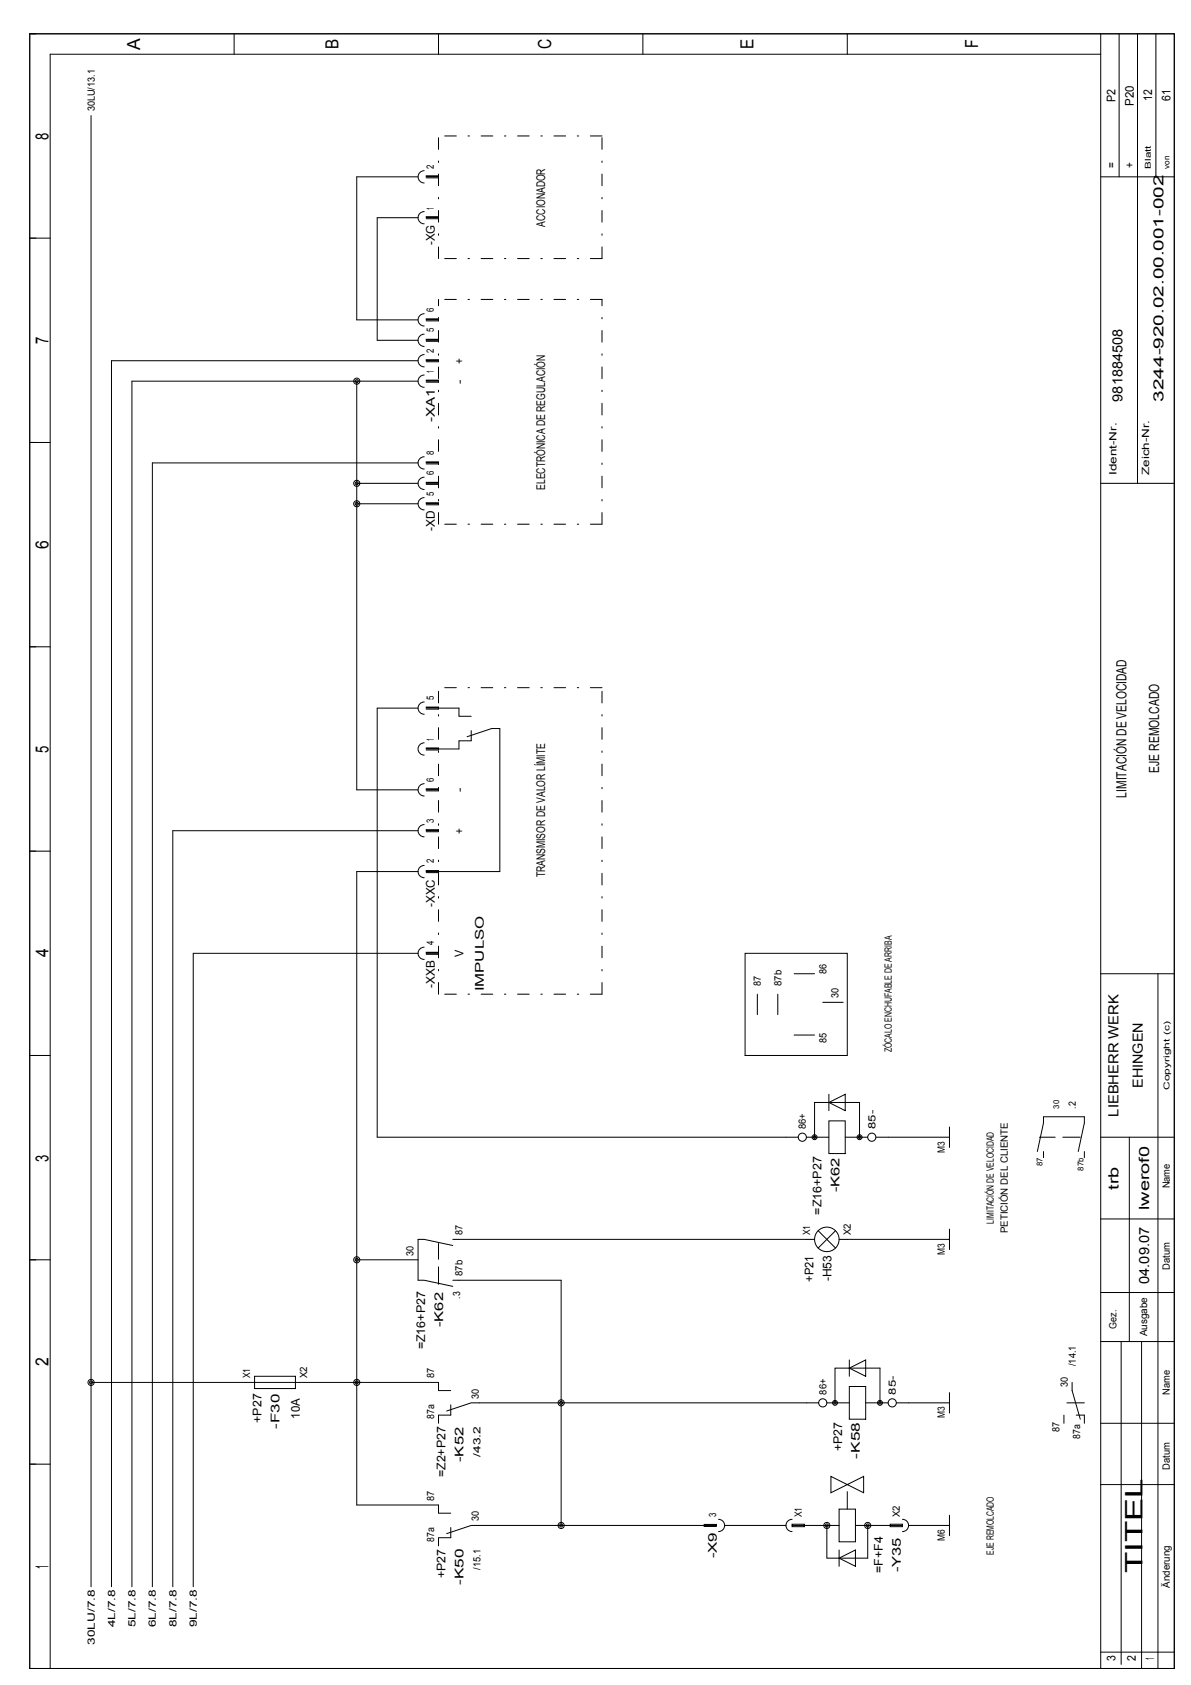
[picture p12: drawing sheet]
<svg xmlns="http://www.w3.org/2000/svg" width="210mm" height="297mm" viewBox="0 0 210 297" stroke-linecap="round" stroke-linejoin="round" font-family="sans-serif">
<defs><g id="words">
<text font-size="4.2" x="201.4" y="277.3" transform="rotate(-90 201.4 277.3)">TITEL</text>
<g font-size="3.2">
<text x="24.7" y="8.7" transform="rotate(-90 24.7 8.7)">A</text>
<text x="59.7" y="8.6" transform="rotate(-90 59.7 8.6)">B</text>
<text x="97.1" y="8.7" transform="rotate(-90 97.1 8.7)">C</text>
<text x="132.8" y="8.6" transform="rotate(-90 132.8 8.6)">E</text>
<text x="172.4" y="8.5" transform="rotate(-90 172.4 8.5)">F</text>
<text x="8.5" y="24.7" transform="rotate(-90 8.5 24.7)">8</text>
<text x="8.5" y="60.7" transform="rotate(-90 8.5 60.7)">7</text>
<text x="8.5" y="96.7" transform="rotate(-90 8.5 96.7)">6</text>
<text x="8.5" y="132.7" transform="rotate(-90 8.5 132.7)">5</text>
<text x="8.5" y="168.8" transform="rotate(-90 8.5 168.8)">4</text>
<text x="8.5" y="204.8" transform="rotate(-90 8.5 204.8)">3</text>
<text x="8.5" y="240.8" transform="rotate(-90 8.5 240.8)">2</text>
<text x="8.5" y="276.5" transform="rotate(-90 8.5 276.5)">1</text>
</g>
<g font-size="2.5">
<text x="197.8" y="70.8" transform="rotate(-90 197.8 70.8)">981884508</text>
<text x="205" y="70.8" transform="rotate(-90 205 70.8)">3244-920.02.00.001-002</text>
<text x="204.3" y="136.2" transform="rotate(-90 204.3 136.2)">EJE REMOLCADO</text>
<text x="198.6" y="140.6" transform="rotate(-90 198.6 140.6)">LIMITACIÓN DE VELOCIDAD</text>
<text x="201.4" y="191.8" transform="rotate(-90 201.4 191.8)">EHINGEN</text>
<text x="197.1" y="196.8" transform="rotate(-90 197.1 196.8)">LIEBHERR WERK</text>
<text x="197.1" y="209.7" transform="rotate(-90 197.1 209.7)">trb</text>
<text x="202.5" y="213.3" transform="rotate(-90 202.5 213.3)">lwerof0</text>
<text x="202.5" y="226.3" transform="rotate(-90 202.5 226.3)">04.09.07</text>
</g>
<g font-size="2.1">
<text x="196.6" y="18" transform="rotate(-90 196.6 18)">P2</text>
<text x="203.1" y="17.8" transform="rotate(-90 203.1 17.8)">12</text>
<text x="206.3" y="17.7" transform="rotate(-90 206.3 17.7)">61</text>
<text x="199.8" y="18.6" transform="rotate(-90 199.8 18.6)">P20</text>
<text x="196.6" y="29.6" transform="rotate(-90 196.6 29.6)">=</text>
<text x="199.8" y="29.6" transform="rotate(-90 199.8 29.6)">+</text>
<text x="96.1" y="39.9" transform="rotate(-90 96.1 39.9)">ACCIONADOR</text>
<text x="76.6" y="43.2" transform="rotate(-90 76.6 43.2)">-XG</text>
<text x="81.7" y="64.1" transform="rotate(-90 81.7 64.1)">+</text>
<text x="81.7" y="67.6" transform="rotate(-90 81.7 67.6)">-</text>
<text x="76.6" y="74.4" transform="rotate(-90 76.6 74.4)">-XA1</text>
<text x="96.1" y="86.4" transform="rotate(-90 96.1 86.4)">ELECTRÓNICA DE REGULACIÓN</text>
<text x="76.6" y="93.7" transform="rotate(-90 76.6 93.7)">-XD</text>
<text x="81.7" y="139.6" transform="rotate(-90 81.7 139.6)">-</text>
<text x="81.7" y="147" transform="rotate(-90 81.7 147)">+</text>
<text x="96.1" y="154.7" transform="rotate(-90 96.1 154.7)">TRANSMISOR DE VALOR LÍMITE</text>
<text x="76.6" y="159.9" transform="rotate(-90 76.6 159.9)">-XXC</text>
<text x="81.7" y="168.7" transform="rotate(-90 81.7 168.7)">V</text>
<text x="76.6" y="174.1" transform="rotate(-90 76.6 174.1)">-XXB</text>
<text x="85.3" y="174.8" transform="rotate(-90 85.3 174.8)">IMPULSO</text>
<text x="144.8" y="214.1" transform="rotate(-90 144.8 214.1)">=Z16+P27</text>
<text x="148" y="210.2" transform="rotate(-90 148 210.2)">-K62</text>
<text x="143.4" y="225.9" transform="rotate(-90 143.4 225.9)">+P21</text>
<text x="146.5" y="225.9" transform="rotate(-90 146.5 225.9)">-H53</text>
<text x="78.1" y="234" transform="rotate(-90 78.1 234)">-K62</text>
<text x="74.9" y="237.9" transform="rotate(-90 74.9 237.9)">=Z16+P27</text>
<text x="46.1" y="250.8" transform="rotate(-90 46.1 250.8)">+P27</text>
<text x="49.3" y="251.9" transform="rotate(-90 49.3 251.9)">-F30</text>
<text x="52.9" y="250.1" transform="rotate(-90 52.9 250.1)">10A</text>
<text x="81.7" y="257.7" transform="rotate(-90 81.7 257.7)">-K52</text>
<text x="148.4" y="255.8" transform="rotate(-90 148.4 255.8)">+P27</text>
<text x="151.6" y="257.1" transform="rotate(-90 151.6 257.1)">-K58</text>
<text x="78.5" y="260.4" transform="rotate(-90 78.5 260.4)">=Z2+P27</text>
<text x="126.3" y="274.7" transform="rotate(-90 126.3 274.7)">-X9</text>
<text x="78.5" y="278.2" transform="rotate(-90 78.5 278.2)">+P27</text>
<text x="81.7" y="279.4" transform="rotate(-90 81.7 279.4)">-K50</text>
<text x="155.6" y="277.3" transform="rotate(-90 155.6 277.3)">=F+F4</text>
<text x="158.8" y="277.2" transform="rotate(-90 158.8 277.2)">-Y35</text>
<text x="196.6" y="292.9" transform="rotate(-90 196.6 292.9)">3</text>
<text x="200.2" y="292.8" transform="rotate(-90 200.2 292.8)">2</text>
<text x="203.4" y="292.6" transform="rotate(-90 203.4 292.6)">1</text>
</g>
<g font-size="1.8">
<text x="16.7" y="19.6" transform="rotate(-90 16.7 19.6)">30LU/13.1</text>
<text x="76.5" y="29.7" transform="rotate(-90 76.5 29.7)">2</text>
<text x="76.5" y="36.9" transform="rotate(-90 76.5 36.9)">1</text>
<text x="76.5" y="58.5" transform="rotate(-90 76.5 58.5)">5</text>
<text x="76.5" y="54.9" transform="rotate(-90 76.5 54.9)">6</text>
<text x="76.5" y="65.8" transform="rotate(-90 76.5 65.8)">1</text>
<text x="76.5" y="62.2" transform="rotate(-90 76.5 62.2)">2</text>
<text x="76.5" y="83.8" transform="rotate(-90 76.5 83.8)">6</text>
<text x="76.5" y="80.2" transform="rotate(-90 76.5 80.2)">8</text>
<text x="196.8" y="83.8" transform="rotate(-90 196.8 83.8)">Ident-Nr.</text>
<text x="202.6" y="83.8" transform="rotate(-90 202.6 83.8)">Zeich-Nr.</text>
<text x="76.5" y="87.4" transform="rotate(-90 76.5 87.4)">5</text>
<text x="76.5" y="123.4" transform="rotate(-90 76.5 123.4)">5</text>
<text x="76.5" y="130.6" transform="rotate(-90 76.5 130.6)">1</text>
<text x="76.5" y="137.8" transform="rotate(-90 76.5 137.8)">6</text>
<text x="76.5" y="145" transform="rotate(-90 76.5 145)">3</text>
<text x="76.5" y="152.2" transform="rotate(-90 76.5 152.2)">2</text>
<text x="76.5" y="166.6" transform="rotate(-90 76.5 166.6)">4</text>
<text x="134.1" y="173.8" transform="rotate(-90 134.1 173.8)">87</text>
<text x="137.7" y="173.8" transform="rotate(-90 137.7 173.8)">87b</text>
<text x="145.6" y="171.7" transform="rotate(-90 145.6 171.7)">86</text>
<text x="147.8" y="176" transform="rotate(-90 147.8 176)">30</text>
<text x="145.6" y="183.9" transform="rotate(-90 145.6 183.9)">85</text>
<text x="157.2" y="185.5" transform="rotate(-90 157.2 185.5)">ZÓCALO ENCHUFABLE DE ARRIBA</text>
<text x="189.6" y="195.4" transform="rotate(-90 189.6 195.4)">.2</text>
<text x="142" y="199" transform="rotate(-90 142 199)">86+</text>
<text x="154.3" y="199" transform="rotate(-90 154.3 199)">85-</text>
<text x="166.5" y="203.2" transform="rotate(-90 166.5 203.2)">M3</text>
<text x="206.2" y="209.5" transform="rotate(-90 206.2 209.5)">Name</text>
<text x="175.2" y="215.7" transform="rotate(-90 175.2 215.7)">LIMITACIÓN DE VELOCIDAD</text>
<text x="72.9" y="221.4" transform="rotate(-90 72.9 221.4)">30</text>
<text x="81.5" y="217.8" transform="rotate(-90 81.5 217.8)">87</text>
<text x="142.8" y="217.8" transform="rotate(-90 142.8 217.8)">X1</text>
<text x="150" y="217.8" transform="rotate(-90 150 217.8)">X2</text>
<text x="166.5" y="221.2" transform="rotate(-90 166.5 221.2)">M3</text>
<text x="177.6" y="217.4" transform="rotate(-90 177.6 217.4)">PETICIÓN DEL CLIENTE</text>
<text x="81.5" y="225" transform="rotate(-90 81.5 225)">87b</text>
<text x="206.2" y="223.8" transform="rotate(-90 206.2 223.8)">Datum</text>
<text x="81.1" y="229" transform="rotate(-90 81.1 229)">.3</text>
<text x="196.8" y="234.2" transform="rotate(-90 196.8 234.2)">Gez.</text>
<text x="202.2" y="235.6" transform="rotate(-90 202.2 235.6)">Ausgabe</text>
<text x="44.1" y="243" transform="rotate(-90 44.1 243)">X1</text>
<text x="54.1" y="243" transform="rotate(-90 54.1 243)">X2</text>
<text x="76.5" y="243" transform="rotate(-90 76.5 243)">87</text>
<text x="145.6" y="245.9" transform="rotate(-90 145.6 245.9)">86+</text>
<text x="157.9" y="245.9" transform="rotate(-90 157.9 245.9)">85-</text>
<text x="188.2" y="244.6" transform="rotate(-90 188.2 244.6)">30</text>
<text x="189.6" y="240.8" transform="rotate(-90 189.6 240.8)">/14.1</text>
<text x="206.2" y="245.9" transform="rotate(-90 206.2 245.9)">Name</text>
<text x="76.5" y="250.2" transform="rotate(-90 76.5 250.2)">87a</text>
<text x="84.4" y="246.6" transform="rotate(-90 84.4 246.6)">30</text>
<text x="166.5" y="250" transform="rotate(-90 166.5 250)">M3</text>
<text x="84.7" y="256.8" transform="rotate(-90 84.7 256.8)">/43.2</text>
<text x="186.8" y="252.5" transform="rotate(-90 186.8 252.5)">87</text>
<text x="190.4" y="253.7" transform="rotate(-90 190.4 253.7)">87a</text>
<text x="206.2" y="259.1" transform="rotate(-90 206.2 259.1)">Datum</text>
<text x="76.5" y="264.6" transform="rotate(-90 76.5 264.6)">87</text>
<text x="84.4" y="268.2" transform="rotate(-90 84.4 268.2)">30</text>
<text x="126.2" y="267.5" transform="rotate(-90 126.2 267.5)">3</text>
<text x="141.3" y="267.5" transform="rotate(-90 141.3 267.5)">X1</text>
<text x="158.6" y="267.5" transform="rotate(-90 158.6 267.5)">X2</text>
<text x="76.5" y="271.8" transform="rotate(-90 76.5 271.8)">87a</text>
<text x="166.5" y="271.6" transform="rotate(-90 166.5 271.6)">M6</text>
<text x="175.2" y="274.1" transform="rotate(-90 175.2 274.1)">EJE REMOLCADO</text>
<text x="84.7" y="276.7" transform="rotate(-90 84.7 276.7)">/15.1</text>
<text x="206.2" y="279.9" transform="rotate(-90 206.2 279.9)">Änderung</text>
<text x="20.3" y="286.9" transform="rotate(-90 20.3 286.9)">4L/7.8</text>
<text x="23.9" y="286.9" transform="rotate(-90 23.9 286.9)">5L/7.8</text>
<text x="27.5" y="286.9" transform="rotate(-90 27.5 286.9)">6L/7.8</text>
<text x="31.1" y="286.9" transform="rotate(-90 31.1 286.9)">8L/7.8</text>
<text x="34.7" y="286.9" transform="rotate(-90 34.7 286.9)">9L/7.8</text>
<text x="16.7" y="290" transform="rotate(-90 16.7 290)">30LU/7.8</text>
</g>
<g font-size="1.4">
<text x="202.9" y="29.7" transform="rotate(-90 202.9 29.7)">Blatt</text>
<text x="206.1" y="29.7" transform="rotate(-90 206.1 29.7)">von</text>
<text x="186.6" y="195.4" transform="rotate(-90 186.6 195.4)">30</text>
<text x="206.1" y="192.1" transform="rotate(-90 206.1 192.1)">Copyright (c)</text>
<text x="183.8" y="205.6" transform="rotate(-90 183.8 205.6)">87</text>
<text x="191" y="206.4" transform="rotate(-90 191 206.4)">87b</text>
</g>
</g></defs>
<g fill="none" stroke="#000" stroke-width=".18">
<path d="M5.2 6h201.8v288.1h-201.8zM41.3 6v3.6M77.3 6v3.6M113.3 6v3.6M149.3 6v3.6M194 9.6h-185.2v284.5M194 6v288.1M197.2 6v25.2M200.5 6v79.2M203.7 6v25.2M16 20.4v259.3M73.7 38.4h-7.2v21.6h7.2"/>
<path d="M73.7 31.2h-10.8v25.2h10.8M74.8 37.3a1.08 1.08 0 0 0-1.1 1.1 1.08 1.08 0 0 0 1.1 1.1M74.8 30.1a1.08 1.08 0 0 0-1.1 1.1 1.08 1.08 0 0 0 1.1 1.1M77.3 38.4h-2.2v-.2h2.2v.4h-2.2M77.3 31.2h-2.2v-.2h2.2v.4h-2.2M194 31.2h13M8.8 42h-3.6M74.8 58.9a1.08 1.08 0 0 0-1.1 1.1 1.08 1.08 0 0 0 1.1 1.1M74.8 55.3a1.08 1.08 0 0 0-1.1 1.1 1.08 1.08 0 0 0 1.1 1.1M77.3 60h-2.2v-.2h2.2v.4h-2.2M77.3 56.4h-2.2v-.2h2.2v.4h-2.2M8.8 78h-3.6"/>
<path d="M62.9 67.2v72h10.8M73.7 67.2h-50.4v212.5M73.7 63.6h-54.1v216.1M74.8 62.5a1.08 1.08 0 0 0-1.1 1.1 1.08 1.08 0 0 0 1.1 1.1M74.8 66.1a1.08 1.08 0 0 0-1.1 1.1 1.08 1.08 0 0 0 1.1 1.1M77.3 63.6h-2.2v-.2h2.2v.4h-2.2M77.3 67.2h-2.2v-.2h2.2v.4h-2.2M62.9 88.8h10.8M62.9 85.2h10.8M73.7 81.6h-46.8v198.1M74.8 87.7a1.08 1.08 0 0 0-1.1 1.1 1.08 1.08 0 0 0 1.1 1.1M74.8 80.5a1.08 1.08 0 0 0-1.1 1.1 1.08 1.08 0 0 0 1.1 1.1"/>
<path d="M74.8 84.1a1.08 1.08 0 0 0-1.1 1.1 1.08 1.08 0 0 0 1.1 1.1M77.3 88.8h-2.2v-.2h2.2v.4h-2.2M77.3 81.6h-2.2v-.2h2.2v.4h-2.2M77.3 85.2h-2.2v-.2h2.2v.4h-2.2M194 85.2h13M8.8 114h-3.6M73.7 124.8h-7.2v75.7h74.2M74.8 138.2a1.08 1.08 0 0 0-1.1 1 1.08 1.08 0 0 0 1.1 1.1M74.8 131a1.08 1.08 0 0 0-1.1 1 1.08 1.08 0 0 0 1.1 1.1M74.8 123.7a1.08 1.08 0 0 0-1.1 1.1 1.08 1.08 0 0 0 1.1 1.1M75.1 125h2.2v-.4h-2.2v.2h5.8v1.5h2.1M77.3 139.2h-2.2v-.1h2.2v.3h-2.2"/>
<path d="M82.3 129.9l4.3-1.5h1.5v25.2h-13v-.1h2.2v.3h-2.2M83 128.8v1.8h-2.1v1.4h-5.8v-.1h2.2v.3h-2.2M8.8 150h-3.6M73.7 153.6h-10.8v111.7h14.4v1.5h2.1M73.7 146.4h-43.2v133.3M74.8 152.6a1.08 1.08 0 0 0-1.1 1 1.08 1.08 0 0 0 1.1 1.1M74.8 145.4a1.08 1.08 0 0 0-1.1 1 1.08 1.08 0 0 0 1.1 1.1M77.3 146.4h-2.2v-.1h2.2v.3h-2.2M73.7 168.1h-39.6v111.6M74.8 167a1.08 1.08 0 0 0-1.1 1.1 1.08 1.08 0 0 0 1.1 1M77.3 168.1h-2.2v-.2h2.2v.3h-2.2M131.3 168.1h18v18h-18z"/>
<path d="M133.5 175.3v3.6M137.1 175.3v3.6M140 171.7h3.6M145 176.7h3.6M194 171.7h13M204.1 171.7v122.4M8.8 186.1h-3.6M140 182.5h3.6M146.1 192.9v2.9M146.1 194.3l2.9-1.4v2.9zM146.1 197.6h2.9v5.8h-2.9zM167.3 198.7v3.6"/>
<path d="M79.8 219.6l-5-1.1h-1.1v7.2h1.1l5 1.1M79.8 218.5h63.8M142.1 200.5h4M143.6 200.5v-6.2h7.9v6.2M144.2 217l3.1 3M147.3 217l-3.1 3M149 200.5h3.9M154.4 200.5h12.9M167.3 218.5h-19.4M167.3 216.7v3.6M182.8 203l1.1-5v-1.1h7.2v1.1l-1.1 5M183.9 203v1.1"/>
<path d="M191.1 203v1.1M194 200.5h13M194 214.9h13M199 200.5v36M8.8 222.1h-3.6M62.9 222.1h10.8M79.8 225.7h19.1v43.2M149.7 239.7v2.9M194 236.5h13M194 227.8h13M197.6 236.5v56.9M201.2 236.5v57.6"/>
<path d="M8.8 258.1h-3.6M16 243.7h61.3v1.4h2.1M44.9 242.6h7.2v2.2h-7.2zM79.4 247.7v1.8h-2.1v1.4M144.3 247.3h-61.3l-4.3 1.4M145.7 247.3h4M147.2 247.3v-6.1h7.9v6.1M149.7 241.2l2.9-1.5v2.9zM149.7 244.4h2.9v5.8h-2.9zM152.6 247.3h3.9M158 247.3h9.3M167.3 245.5v3.6"/>
<path d="M187.5 249.5v1.4M188.9 243.7v1.4l1.5 5.1M189.7 249.5h1.4v1.4M194 250.9h13M79.4 269.3v1.8h-2.1v1.4M126.3 269.1h-2.2v-.4h2.2v.2h-43.3l-4.3 1.5M126.6 267.8a1.08 1.08 0 0 1 1.1 1.1 1.08 1.08 0 0 1-1.1 1.1M127.7 268.9h10.8M139.6 267.8a1.08 1.08 0 0 0-1.1 1.1 1.08 1.08 0 0 0 1.1 1.1M139.6 268.9h8.3M139.6 268.7h2.2v.4h-2.2zM146.4 260.3l5.8 2.9v-2.9l-5.8 2.9z"/>
<path d="M147.9 266h2.9v5.8h-2.9zM147.9 273.2v2.9M147.9 274.7l2.9-1.5v2.9zM150.8 268.9h8.3M152.9 268.9v5.8h-7.2v-5.8M156.9 268.7h2.2v.4h-2.2zM159.1 267.8a1.08 1.08 0 0 1 1 1.1 1.08 1.08 0 0 1-1 1.1M160.1 268.9h7.2M167.3 267.1v3.6M194 261.7h13M194 291.2h13"/>
<circle cx="62.9" cy="67.2" r=".27"/>
<circle cx="62.9" cy="67.2" r=".54"/>
<circle cx="62.9" cy="88.8" r=".54"/>
<circle cx="62.9" cy="88.8" r=".27"/>
<circle cx="62.9" cy="85.2" r=".54"/>
<circle cx="62.9" cy="85.2" r=".27"/>
<circle cx="141.4" cy="200.5" r=".72"/>
<circle cx="143.6" cy="200.5" r=".22"/>
<circle cx="143.6" cy="200.5" r=".43"/>
<circle cx="145.7" cy="218.5" r="2.16"/>
<circle cx="151.5" cy="200.5" r=".22"/>
<circle cx="151.5" cy="200.5" r=".43"/>
<circle cx="153.6" cy="200.5" r=".72"/>
<circle cx="62.9" cy="222.1" r=".54"/>
<circle cx="62.9" cy="222.1" r=".27"/>
<circle cx="16" cy="243.7" r=".54"/>
<circle cx="16" cy="243.7" r=".27"/>
<circle cx="62.9" cy="243.7" r=".54"/>
<circle cx="62.9" cy="243.7" r=".27"/>
<circle cx="98.9" cy="247.3" r=".54"/>
<circle cx="98.9" cy="247.3" r=".27"/>
<circle cx="145" cy="247.3" r=".72"/>
<circle cx="147.2" cy="247.3" r=".22"/>
<circle cx="147.2" cy="247.3" r=".43"/>
<circle cx="155.1" cy="247.3" r=".22"/>
<circle cx="155.1" cy="247.3" r=".43"/>
<circle cx="157.2" cy="247.3" r=".72"/>
<circle cx="98.9" cy="268.9" r=".54"/>
<circle cx="98.9" cy="268.9" r=".27"/>
<circle cx="145.7" cy="268.9" r=".54"/>
<circle cx="145.7" cy="268.9" r=".27"/>
<circle cx="152.9" cy="268.9" r=".27"/>
<circle cx="152.9" cy="268.9" r=".54"/>
</g>
<path d="M190.4 200.5h-7.2M77.3 226.4v-7.2M191.1 247.3h-4.3M149.3 266v-4.3" fill="none" stroke="#000" stroke-width=".18" stroke-dasharray="3.1 1.3"/>
<path d="M106.1 24h-28.8M77.3 45.6v-21.6M106.1 52.8h-28.8M106.1 45.6h-28.8M106.1 45.6v-21.6M77.3 92.4v-39.6M106.1 92.4h-28.8M106.1 92.4v-39.6M106.1 121.2h-28.8M77.3 175.3v-54.1M106.1 175.3h-28.8M106.1 175.3v-54.1" fill="none" stroke="#000" stroke-width=".18" stroke-dasharray="2.1 2.1 .3 2.1"/>
<use href="#words"/>
</svg>
